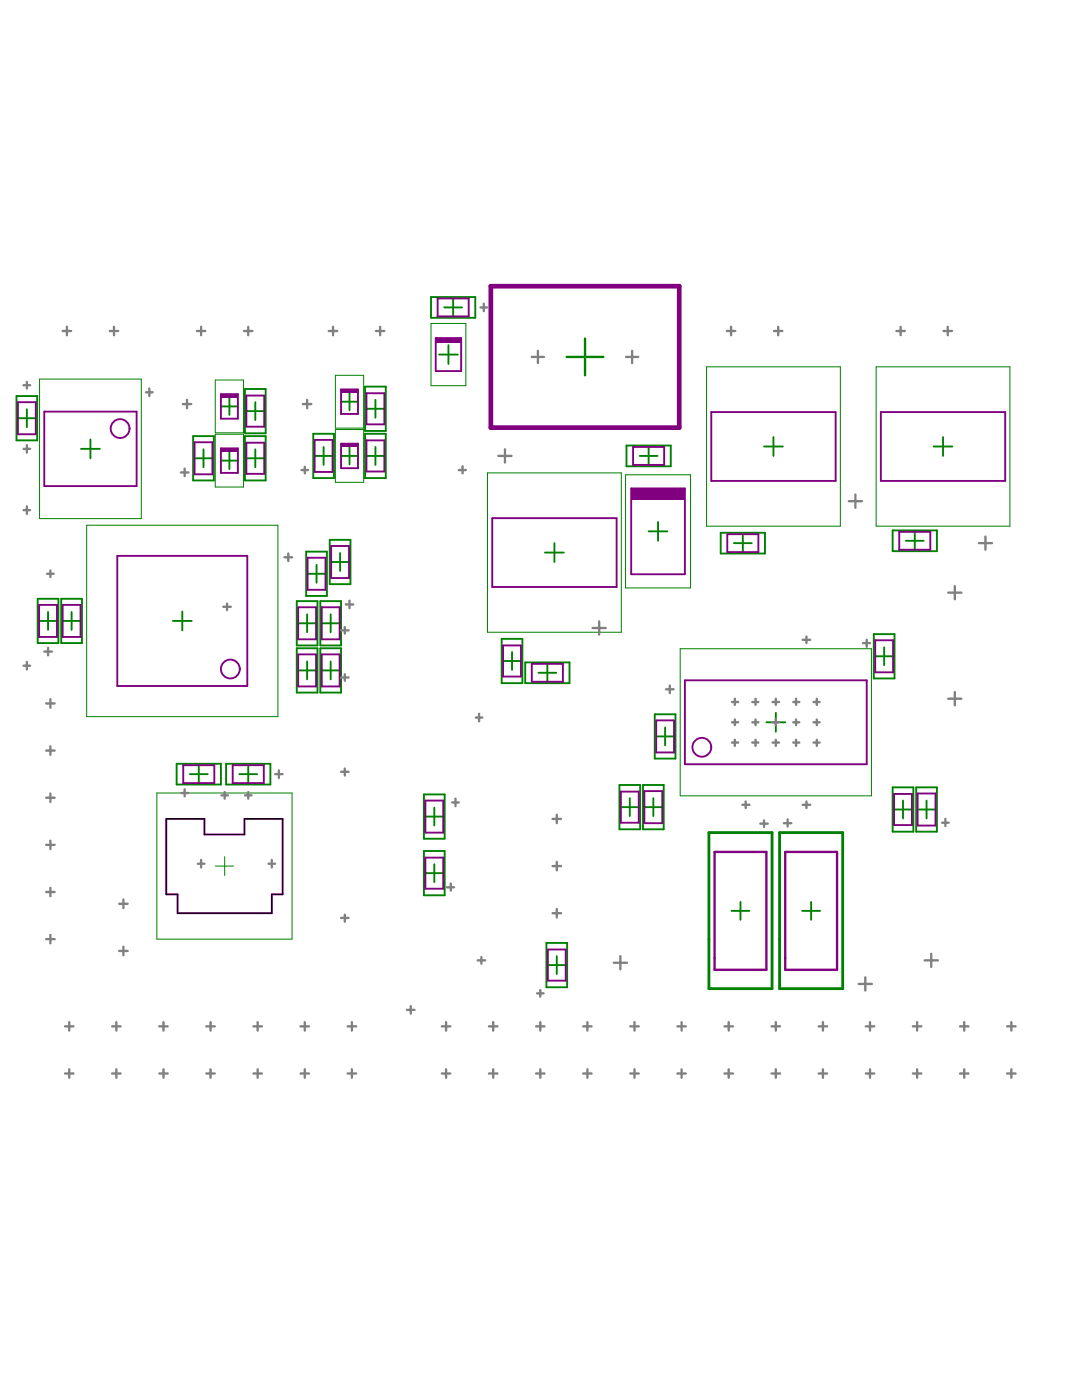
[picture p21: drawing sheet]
<svg xmlns="http://www.w3.org/2000/svg" width="216mm" height="279mm" viewBox="0 0 216 279" stroke-linecap="round" stroke-linejoin="round" font-family="sans-serif">
<g fill="none" stroke="#008000" stroke-width=".38">
<path d="M85.8 59.2h8.9v4.1h-8.9zM90.3 59.5v3.6M3.3 78.9h4.1v8.9h-4.1zM45.7 79.3v3.4M48.8 77.5h4.1v8.9h-4.1zM69.6 78.4v3.4M72.7 77.1h4.1v8.8h-4.1zM74.8 79.7v3.6M87.4 70.7h3.8M88.5 61.3h3.5M89.3 68.8v3.8M3.6 83.4h3.5"/>
<path d="M5.3 81.6v3.5M16.1 89.5h3.8M18 87.6v3.7M38.5 86.9h4.1v8.9h-4.1zM38.7 91.3h3.6M40.5 89.6v3.5M44 91.8h3.4M44 81h3.4M45.7 90.1v3.4M48.8 86.9h4.1v8.9h-4.1zM49.1 91.3h3.5M49.1 81.9h3.5"/>
<path d="M50.8 80.2v3.5M50.8 89.6v3.5M62.4 86.5h4.1v8.8h-4.1zM62.7 90.9h3.5M64.5 89.1v3.6M67.9 90.9h3.4M67.9 80.1h3.4M69.6 89.2v3.4M72.7 86.5h4.1v8.8h-4.1zM73 90.9h3.6M73 81.5h3.6M74.8 89.1v3.6"/>
<path d="M124.8 88.8h8.8v4.1h-8.8zM127.4 90.9h3.6M129.2 89.1v3.6M152.2 89h3.7M154 87.1v3.8M185.9 89h3.8M187.8 87.1v3.8M7.5 119.3h4.1v8.9h-4.1zM12.2 119.3h4.1v8.9h-4.1zM59.1 119.8h4.1v8.9h-4.1zM61 110h4.1v8.8h-4.1zM61.3 114.4h3.5"/>
<path d="M63 112.6v3.6M63.8 119.8h4.1v8.9h-4.1zM65.7 107.6h4.1v8.8h-4.1zM66 112h3.5M67.7 110.2v3.6M108.5 110.1h3.8M110.4 108.3v3.7M129.2 105.9h3.7M131.1 104v3.8M143.5 106.2h8.9v4.1h-8.9zM146.2 108.3h3.5M148 106.5v3.5"/>
<path d="M177.8 105.7h8.8v4.2h-8.8zM180.4 107.8h3.6M182.2 106v3.6M7.8 123.8h3.6M9.6 122v3.5M12.5 123.8h3.5M14.3 122v3.5M34.4 123.8h3.8M36.3 121.9v3.7M59.1 129.2h4.1v8.8h-4.1zM59.4 133.6h3.6M59.4 124.2h3.6"/>
<path d="M61.2 122.4v3.6M61.2 131.8v3.6M63.8 129.2h4.1v8.8h-4.1zM64.1 133.6h3.5M64.1 124.2h3.5M65.9 122.4v3.6M65.9 131.8v3.6M99.9 127.3h4.1v8.9h-4.1zM100.2 131.8h3.6M102 130v3.5M104.6 132h8.8v4.2h-8.8zM107.2 134.1h3.6"/>
<path d="M109 132.3v3.6M174 126.4h4.2v8.8h-4.2zM174.3 130.8h3.6M176.1 129v3.6M35.2 152.2h8.8v4.2h-8.8zM37.8 154.3h3.6M39.6 152.5v3.6M45 152.2h8.9v4.2h-8.9zM47.7 154.3h3.5M49.4 152.5v3.6M84.4 158.3h4.2v8.9h-4.2zM123.4 156.5h4.1v8.8h-4.1z"/>
<path d="M125.4 159.1v3.6M128.1 156.5h4.1v8.8h-4.1zM130.1 159.1v3.6M130.4 142.4h4.1v8.8h-4.1zM130.7 146.8h3.6M132.5 145v3.6M152.6 144h3.8M154.5 142.1v3.7M177.8 156.9h4.1v8.9h-4.1zM179.8 159.6v3.5M182.5 156.9h4.1v8.9h-4.1zM184.5 159.6v3.5"/>
<path d="M84.4 169.6h4.2v8.9h-4.2zM84.7 174h3.6M84.7 162.8h3.6M86.5 161v3.5M86.5 172.3v3.5M123.7 160.9h3.5M128.3 160.9h3.6M147.5 179.8v3.5M161.6 179.8v3.5M178.1 161.4h3.5M182.8 161.4h3.5M108.8 187.9h4.2v8.9h-4.2z"/>
<path d="M109.1 192.4h3.6M110.9 190.6v3.5M145.7 181.6h3.6M159.8 181.6h3.5"/>
</g>
<g fill="none" stroke="#008000" stroke-width=".2">
<path d="M7.9 75.6h20.2v27.8h-20.2zM42.9 75.7h5.6v10.6h-5.6zM66.8 74.8h5.6v10.5h-5.6zM85.8 64.5h7v12.4h-7zM140.7 73.1h26.7v31.8h-26.7zM174.5 73.1h26.6v31.8h-26.6zM42.9 86.6h5.6v10.5h-5.6zM66.8 85.6h5.6v10.5h-5.6zM97.1 94.3h26.6v31.7h-26.6zM124.6 94.6h12.9v22.6h-12.9zM17.3 104.7h38.1v38.1h-38.1zM135.5 129.3h38.1v29.3h-38.1z"/>
<path d="M31.2 158.1h27v29.1h-27zM42.9 172.6h3.6M44.8 170.7v3.8"/>
</g>
<path d="M112.9 71.1h7.3M116.5 67.5v7.3" fill="none" stroke="#008000" stroke-width=".47"/>
<path d="M141.2 166h12.6v31.1h-12.6zM155.3 166h12.5v31.1h-12.5z" fill="none" stroke="#008000" stroke-width=".56"/>
<g fill="none" stroke="#800080" stroke-width=".38">
<path d="M87.2 59.5h6.1v3.6h-6.1zM44 78.6h3.4v4.9h-3.4zM49.1 78.8h3.5v6.2h-3.5zM67.9 77.6h3.4v4.9h-3.4zM73 78.4h3.6v6.2h-3.6zM86.8 67.4h5v6.6h-5zM3.6 80.2h3.5v6.4h-3.5zM8.8 82h18.4v14.9h-18.4zM38.7 88.2h3.6v6.3h-3.6zM44 89.4h3.4v4.9h-3.4zM49.1 88.2h3.5v6.2h-3.5zM62.7 87.7h3.5v6.4h-3.5z"/>
<path d="M67.9 88.4h3.4v4.9h-3.4zM73 87.8h3.6v6.2h-3.6zM125.7 97.4h10.7v17.1h-10.7zM126.1 89.1h6.2v3.6h-6.2zM141.7 82.1h24.7v13.8h-24.7zM175.4 82.1h24.8v13.8h-24.8zM23.4 110.8h25.9v25.9h-25.9zM61.3 111.2h3.5v6.4h-3.5zM66 108.8h3.5v6.4h-3.5zM98 103.3h24.8v13.7h-24.8zM144.9 106.5h6.1v3.5h-6.1zM179.1 106h6.2v3.6h-6.2z"/>
<path d="M7.8 120.6h3.6v6.4h-3.6zM12.5 120.6h3.5v6.4h-3.5zM59.4 121h3.6v6.4h-3.6zM59.4 130.4h3.6v6.4h-3.6zM64.1 121h3.5v6.4h-3.5zM64.1 130.4h3.5v6.4h-3.5zM100.2 128.7h3.6v6.2h-3.6zM105.9 132.3h6.2v3.6h-6.2zM136.4 135.6h36.2v16.7h-36.2zM174.3 127.6h3.6v6.4h-3.6zM36.5 152.5h6.2v3.6h-6.2zM46.3 152.5h6.2v3.6h-6.2z"/>
<path d="M84.7 159.6h3.6v6.4h-3.6zM123.7 157.8h3.5v6.2h-3.5zM128.3 157.7h3.6v6.4h-3.6zM130.7 143.6h3.6v6.4h-3.6zM178.1 158.2h3.5v6.3h-3.5zM182.8 158.2h3.5v6.3h-3.5zM33.1 163.2h7.6v3.1h8v-3.1h7.6v15.1h-2.2v3.7h-18.7v-3.7h-2.3zM84.7 170.9h3.6v6.2h-3.6zM109.1 189.3h3.6v6.2h-3.6z"/>
</g>
<path d="M97.8 57h37.5v28.2h-37.5z" fill="none" stroke="#800080" stroke-width=".94"/>
<g fill="#800080">
<path d="M67.9 88.4h3.4v.7h-3.4z" fill-rule="evenodd"/>
<path d="M67.9 77.6h3.4v.7h-3.4z" fill-rule="evenodd"/>
<path d="M44 89.4h3.4v.6h-3.4z" fill-rule="evenodd"/>
<path d="M86.8 67.4h5v.8h-5z" fill-rule="evenodd"/>
<path d="M44 78.6h3.4v.6h-3.4z" fill-rule="evenodd"/>
<path d="M125.7 97.4h10.7v2.3h-10.7z" fill-rule="evenodd"/>
</g>
<g fill="none" stroke="#800080" stroke-width=".38">
<circle cx="23.9" cy="85.4" r="1.88"/>
<circle cx="45.9" cy="133.3" r="1.88"/>
<circle cx="139.8" cy="148.9" r="1.88"/>
</g>
<path d="M33.1 163.2h7.6v3.1h8v-3.1h7.6v15.1h-2.2v3.7h-18.7v-3.7h-2.3z" fill="none" stroke="#000" stroke-width=".2"/>
<path d="M142.3 169.8h10.3v23.5h-10.3zM156.4 169.8h10.3v23.5h-10.3z" fill="none" stroke="#800080" stroke-width=".47"/>
<g fill="none" stroke="#808080" stroke-width=".47">
<path d="M4.7 76.8h1.3M5.3 76.1v1.3M12.5 66h1.7M13.3 65.1v1.7M21.9 66h1.6M22.7 65.1v1.7M29.1 78.2h1.3M29.7 77.4v1.5M37.2 79.7v1.7M39.2 66h1.7M40.1 65.1v1.7M48.6 66h1.7"/>
<path d="M49.4 65.1v1.7M61.2 79.7v1.7M65.5 66h1.7M66.3 65.1v1.7M74.9 66h1.7M75.7 65.1v1.7M95.7 61.3h1.3M96.4 60.5v1.5M105.9 71.1h2.5M107.1 69.9v2.5M124.7 71.1h2.4M125.9 69.9v2.5"/>
<path d="M144.8 66h1.6M145.6 65.1v1.7M154.1 66h1.7M155 65.1v1.7M178.5 66h1.7M179.4 65.1v1.7M187.9 66h1.7M188.8 65.1v1.7M4.7 89.5h1.3M5.3 88.7v1.5M36 94.2h1.5M36.4 80.5h1.7"/>
<path d="M36.8 93.4v1.5M60 93.7h1.4M60.3 80.5h1.7M60.7 93v1.4M91.4 93.7h1.4M92.1 92.9v1.5M99.3 90.9h2.6M100.6 89.6v2.6M169.1 99.9h2.6M170.4 98.6v2.6M4.7 101.7h1.3M5.3 100.9v1.5"/>
<path d="M9.4 114.4h1.3M10 113.7v1.3M56.7 111.1h1.5M57.4 110.3v1.5M69.6 119.7v1.5M188.9 118.1h2.6M190.2 116.8v2.6M195 108.3h2.6M196.3 106.9v2.7M4.7 132.7h1.3M5.3 131.9v1.5M8.8 129.9h1.5"/>
<path d="M9.6 129.1v1.5M10 139.4v1.7M44.5 120.9h1.5M45.2 120.3v1.3M67.9 125.6h1.5M67.9 135h1.5M68.7 125v1.3M68.7 134.4v1.3M68.9 120.5h1.5M118 125.2h2.6M119.3 123.9v2.6M132.7 137.4h1.5"/>
<path d="M133.4 136.6v1.5M145.8 139.9h1.2M146.4 139.3v1.2M149.8 139.9h1.2M150.5 139.3v1.2M153.9 139.9h1.3M154.5 139.3v1.2M158 139.9h1.2M158.6 139.3v1.2M159.9 127.5h1.5M160.6 126.9v1.3M162 139.9h1.2"/>
<path d="M162.7 139.3v1.2M171.9 128.2h1.4M172.6 127.5v1.4M188.9 139.3h2.6M190.2 138v2.6M9.2 149.6h1.7M9.2 159h1.7M9.2 140.2h1.7M10 148.8v1.7M10 158.2v1.6M36.1 158.1h1.4M36.8 157.3v1.4"/>
<path d="M44.1 158.5h1.3M44.8 157.9v1.3M48.8 158.5h1.3M49.4 157.9v1.3M54.8 154.3h1.5M55.5 153.6v1.5M67.9 153.8h1.5M68.7 153.2v1.4M90.1 159.9h1.3M90.7 159.2v1.5M94.8 143h1.3M95.4 142.3v1.5"/>
<path d="M145.8 148h1.2M145.8 144h1.2M146.4 143.4v1.1M146.4 147.4v1.3M148.5 159.8v1.3M149.8 148h1.2M149.8 144h1.2M150.5 143.4v1.1M150.5 147.4v1.3M153.9 148h1.3M153.9 144h1.3M154.5 143.4v1.1"/>
<path d="M154.5 147.4v1.3M158 148h1.2M158 144h1.2M158.6 143.4v1.1M158.6 147.4v1.3M160.6 159.8v1.3M162 148h1.2M162 144h1.2M162.7 143.4v1.1M162.7 147.4v1.3M9.2 177.8h1.7M9.2 168.4h1.7"/>
<path d="M10 167.6v1.6M10 176.9v1.7M24.6 179.3v1.7M39.4 172.2h1.3M40.1 171.4v1.5M53.5 172.2h1.3M54.1 171.4v1.5M89 176.9h1.4M89.8 176.1v1.4M110 172.6h1.7M110 163.2h1.7M110.9 162.4v1.7"/>
<path d="M110.9 171.8v1.7M147.9 160.4h1.4M151.4 164.2h1.5M152.2 163.5v1.3M156.1 164.1h1.5M156.9 163.3v1.4M159.9 160.4h1.5M187.6 164h1.3M188.3 163.2v1.4M9.2 187.2h1.7M10 186.3v1.7M23.7 180.1h1.7"/>
<path d="M23.7 189.5h1.7M24.6 188.7v1.7M67.9 183h1.5M68.7 182.3v1.4M95.1 191.4h1.5M95.9 190.8v1.3M107 198h1.3M107.6 197.3v1.4M110 182h1.7M110.9 181.2v1.7M122.2 191.9h2.7M123.6 190.6v2.6"/>
<path d="M171 196.1h2.7M172.3 194.8v2.6M184.2 191.4h2.6M185.5 190.1v2.6M12.9 214h1.7M12.9 204.6h1.7M13.8 203.7v1.7M13.8 213.1v1.7M22.3 214h1.7M22.3 204.6h1.7M23.2 203.7v1.7M23.2 213.1v1.7"/>
<path d="M31.7 214h1.7M31.7 204.6h1.7M32.6 203.7v1.7M32.6 213.1v1.7M41.1 214h1.7M41.1 204.6h1.7M41.9 203.7v1.7M41.9 213.1v1.7M50.5 214h1.7M50.5 204.6h1.7M51.3 203.7v1.7M51.3 213.1v1.7"/>
<path d="M59.9 214h1.6M59.9 204.6h1.6M60.7 203.7v1.7M60.7 213.1v1.7M69.2 214h1.7M69.2 204.6h1.7M70.1 203.7v1.7M70.1 213.1v1.7M81.1 201.3h1.5M81.8 200.5v1.5M88 214h1.7M88 204.6h1.7"/>
<path d="M88.8 203.7v1.7M88.8 213.1v1.7M97.4 214h1.7M97.4 204.6h1.7M98.2 203.7v1.7M98.2 213.1v1.7M106.8 214h1.7M106.8 204.6h1.7M107.6 203.7v1.7M107.6 213.1v1.7M116.1 214h1.7M116.1 204.6h1.7"/>
<path d="M117 203.7v1.7M117 213.1v1.7M125.5 214h1.7M125.5 204.6h1.7M126.4 203.7v1.7M126.4 213.1v1.7M134.9 214h1.7M134.9 204.6h1.7M135.8 203.7v1.7M135.8 213.1v1.7M144.3 214h1.7M144.3 204.6h1.7"/>
<path d="M145.1 203.7v1.7M145.1 213.1v1.7M153.7 214h1.7M153.7 204.6h1.7M154.5 203.7v1.7M154.5 213.1v1.7M163.1 214h1.6M163.1 204.6h1.6M163.9 203.7v1.7M163.9 213.1v1.7M172.4 214h1.7M172.4 204.6h1.7"/>
<path d="M173.3 203.7v1.7M173.3 213.1v1.7M181.8 214h1.7M181.8 204.6h1.7M182.7 203.7v1.7M182.7 213.1v1.7M191.2 214h1.7M191.2 204.6h1.7M192 203.7v1.7M192 213.1v1.7M200.6 214h1.7M200.6 204.6h1.7"/>
<path d="M201.4 203.7v1.7M201.4 213.1v1.7"/>
</g>
</svg>
